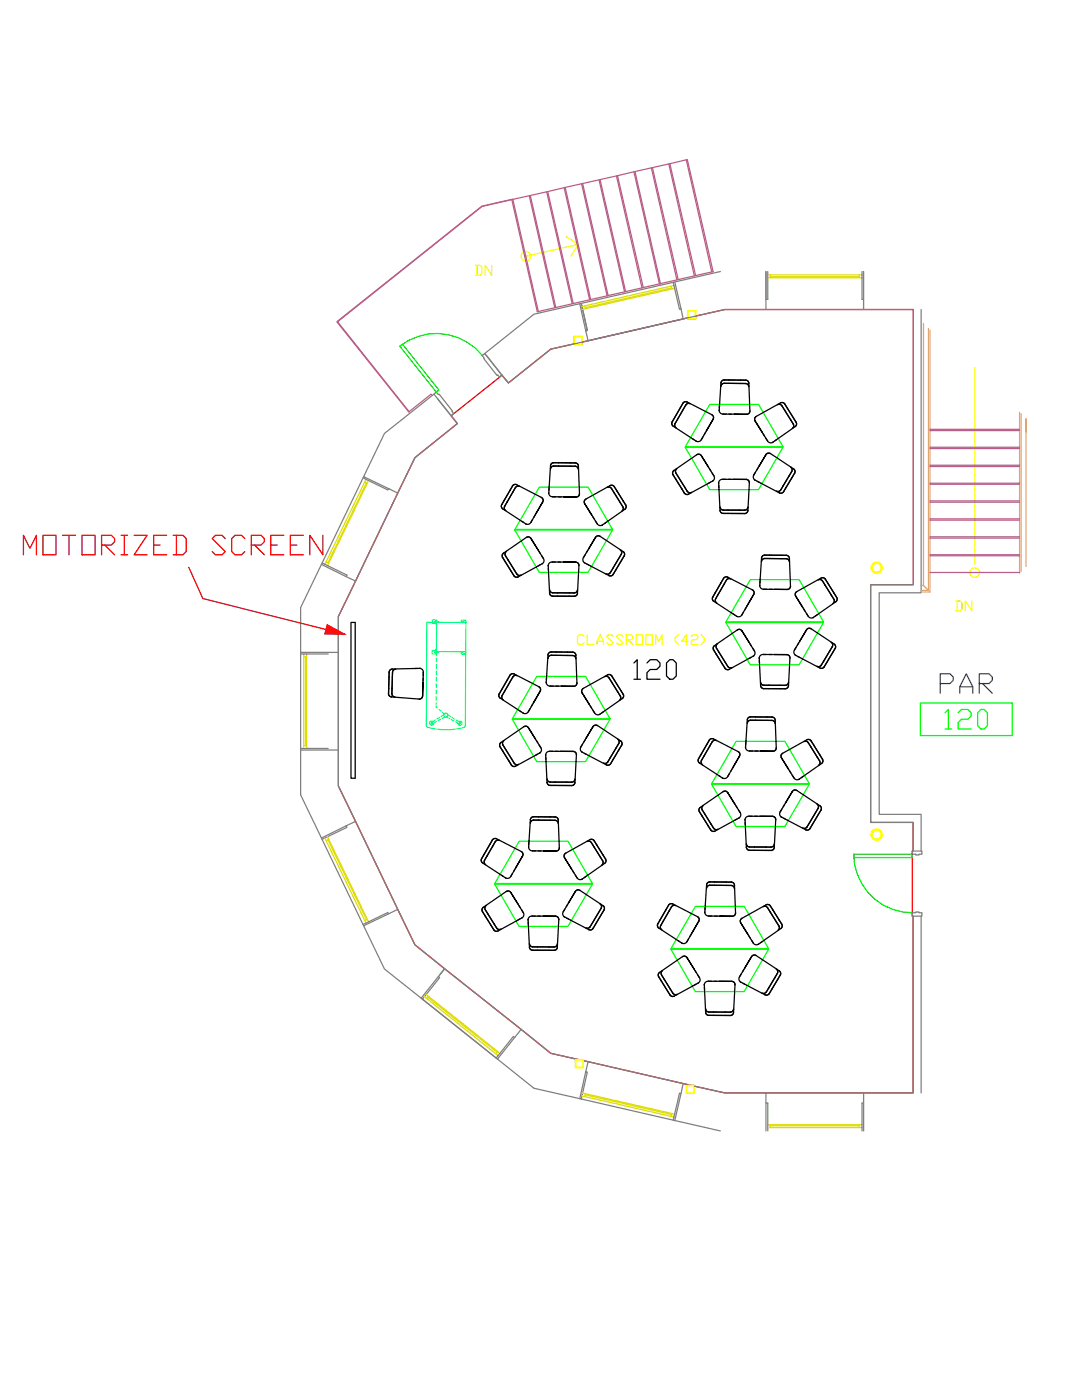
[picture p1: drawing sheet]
<svg xmlns="http://www.w3.org/2000/svg" width="216mm" height="279mm" viewBox="0 0 216 279" stroke-linecap="round" stroke-linejoin="round" font-family="sans-serif">
<defs><g id="words">
<text font-size="7.5" fill="#f00" x="3.5" y="111.8">MOTORIZED SCREEN</text>
<text font-size="7.5" x="125.2" y="136.9">120</text>
<text font-size="7.5" fill="#00f" x="186.3" y="139.7">PAR</text>
<text font-size="7.5" fill="#0f0" x="187.3" y="146.8">120</text>
<text font-size="5.3" fill="#ff0" x="189.4" y="123.1">DN</text>
<g font-size="4.9" fill="#ff0">
<text x="93.5" y="56.1">DN</text>
<text x="113.9" y="129.8">CLASSROOM (42)</text>
</g>
</g></defs>
<!-- layer: AREA-ROOM-POLYLINE -->
<path d="M90 83l10.1-8.1 1.3 1.5 8.5-6.7 4.6-1.1 1.7 .1v-.4l21-4.9v.2h1.7v-.5l5.7-1.3h37.6v54.9h-8.5v47.4h8.5v5.7h-.2v13h.2v35.3h-37.6l-6.1-1.3v-.2h-.6l-21.5-4.9v-.2h-.9l-5.6-1.3-27.1-21.6-15.3-31.7v-33.9l15.3-31.7 8.5-6.8z" fill="none" stroke="#f00" stroke-width=".25"/>
<!-- layer: WALL-FULL -->
<g fill="none" stroke="#808080" stroke-width=".25">
<path d="M134.3 56.3l1.3 5.4h.3M134.7 56.3l1.2 5.4M143.7 54.2l-37.2 8.5-9.8 7.9 3.4 4.3M152.8 54.2v7.6M153.2 54.2v5.5h-.4M172 54.2v5.5h.3M172.3 54.2v7.6M86.6 78.7l3.4 4.3 .5-.4-.3-.5 .1-.1-2.7-3.3-.1 .1-.4-.6-10.4 8.3-4.1 8.6 5.1 2.5M87.4 79.6l3.9 4.9-8.5 6.8-3.4 7.1-1.9-.9M96.2 71l.5-.4 3.4 4.3-.4 .4-.4-.5-.1 .1zM115.7 60.6l1.2 5.4 .3-.1-1.2-5.3 1.2 5.3-.3 .1 .4 2 19-4.4-.4-1.9M117.3 68l-7.4 1.7-8.5 6.7-1.3-1.5"/>
<path d="M136.3 63.6l8.3-1.8h37.6v54.9h-8.5v47.4h8.5v5.7M136.6 63.6l-19.3 4.4M183.8 61.8v56.5h-8.4v44.2h8.4v7.3M72.4 95.4l5 2.4 .1-.3M72.6 95.1l-8.5 17.5 5 2.5 .1-.3-3.8-1.9M79.4 98.4l-8.5 17.6M64.1 112.6l-4.1 8.7v37.3l4.1 8.6 5-2.4M69.1 115.1l1.8 .9-3.4 7v33.9l3.4 7-1.8 .9M60 130.2h7.5M60 130.5h5.5M60 149.7h7.5M60 149.4h5.5"/>
<path d="M64.1 167.2l8.5 17.6M69.1 164.8l.1 .3-4.9 2.4M70.9 163.9l8.5 17.6-1.9 .9M182 169.8h2v.7h-.6v.1l-1.4-.1zM77.5 182.4l-.1-.3-5 2.4M77.5 182.4l-4.9 2.4 4.1 8.6 7.3 5.8 3.5-4.3M79.4 181.5l3.4 7.1 5.9 4.7-1.2 1.6 .2 .2-3.4 4.3-.3-.2 15.3 12.2 3.4-4.3M84.3 199.4l14.7 11.8M87.8 194.5l.9-1.2 15.3 12.1M182 182.2h.7v-.2l1.3 .2v.6h-2zM182.2 182.8v35.3h-37.6l-6.1-1.3M183.8 182.8v35.3"/>
<path d="M102.7 207.1l1.3-1.7 5.9 4.8 5.6 1.3M102.7 207.1l-.3-.3-3.4 4.4 7.5 6 9.2 2.1M116 219.3l1.2-5.3-.3-.1-1.2 5.4 18.9 4.3M116.4 211.7l.9 .2-.4 2M117.3 211.9l19 4.3-.4 2M136.3 216.2l1.6 .4M152.8 218.1v7.6M172.3 218.1v7.6M134.3 223.6l1.3-5.4h.3l-1.3 5.4M134.6 223.6l9.1 2.1M152.8 220.1h.4v5.6M172.3 220.1h-.3v5.6"/>
</g>
<!-- layer: DOOR -->
<path d="M79.8 69.1a11.7 11.7 0 0 1 16.5 1.9M79.8 69.1l.5-.4 7.3 9.1-.5 .4zM170.3 170.5h11.7v.6h-11.7v-.6a11.7 11.7 0 0 0 11.8 11.7" fill="none" stroke="#00b800" stroke-width=".25"/>
<!-- layer: GLAZING -->
<g fill="none" stroke="#dd0" stroke-width=".25">
<path d="M133.9 57.1l-17.8 4.1M134 57.5l-17.2 3.9M134.1 57.7l-17.8 4M134.5 57l-.6 .1 .2 .6 .5-.2M153.2 54.9h18.8M153.2 55.4h18.8M153.7 54.9v.5M153.7 55.2h17.7M171.4 54.9v.5M116.7 61l.1 .6M72.8 96.2l-8 16.4M73 95.7l-.2 .5 .5 .2 .2-.5"/>
<path d="M73.1 96.4l-7.7 15.9M73.3 96.4l-7.7 16M60.6 130.5v18.9M60.6 131.1h.6M61 131.1v17.7M61.2 130.5v18.9M60.6 148.8h.6M65.1 167.8l7.9 16.4M65.3 167l.3 .5-.5 .3-.3-.6M65.4 167.6l7.7 15.9M65.6 167.5l7.7 16M72.8 183.7l.5-.2 .2 .5"/>
<path d="M84.7 198.9l14.7 11.8M85 198.5l.5 .3-.3 .5M85.4 199l13.8 11M85.5 198.8l13.8 11.1M99.8 210.2l-.5-.3-.3 .4M116.3 218.1l.5 .2-.1 .5-.6-.1M116.7 218.8l17.8 4.1M116.8 218.5l17.2 3.9M116.8 218.3l17.3 3.9M134.6 222.3l-.5-.1-.2 .6M153.2 224.5h18.8M153.2 225h18.8"/>
<path d="M153.7 224.5v.5M153.7 224.7h17.7M171.4 224.5v.5"/>
</g>
<!-- layer: HANDRAIL -->
<path d="M184.3 64.6v52.2l1 1M185.3 65.6v52.2h-1.5M185.6 65.9v52.2h-1.8M203.4 82.3v32.1M203.8 82.6v31.4M204.7 86.2v-2.6v29.5M183.8 116.8h.5" fill="none" stroke="#dda56e" stroke-width=".25"/>
<!-- layer: COLUMNS -->
<g fill="none" stroke="#ff0" stroke-width=".25">
<path d="M114.5 67.1h1.7v1.6h-1.7zM114.6 67.2h1.4v1.4h-1.4zM137.2 62h1.7v1.6h-1.7zM137.3 62.1h1.4v1.4h-1.4zM114.8 211.5h1.6v1.6h-1.6zM114.9 211.6h1.4v1.4h-1.4zM136.9 216.6h1.6v1.6h-1.6zM137 216.7h1.4v1.4h-1.4z"/>
<circle cx="174.9" cy="113.3" r="1.15"/>
<circle cx="174.9" cy="113.3" r=".97"/>
<circle cx="175" cy="113.3" r=".9"/>
<circle cx="174.9" cy="166.6" r="1.15"/>
<circle cx="174.9" cy="166.6" r=".97"/>
<circle cx="175" cy="166.6" r=".9"/>
</g>
<!-- layer: ANNOTATION-NOTE -->
<g fill="none" stroke="#ff0" stroke-width=".25">
<path d="M113 47.3l2.4 1.5-1.5 2.3M115.4 48.8l-10.5 2.4M194.5 73.4v39.2"/>
<circle cx="104.9" cy="51.1" r=".97"/>
<circle cx="194.5" cy="114.3" r=".98"/>
</g>
<!-- layer: STAIRS -->
<g fill="none" stroke="#b85c8a" stroke-width=".25">
<path d="M102.1 39.8l5.1 22.4M105.6 39.1l5.1 22.3M105.8 39l5.1 22.4M109.1 38.3l5.1 22.3M109.3 38.2l5.1 22.4M112.6 37.5l5.1 22.3M112.8 37.4l5.1 22.4M116 36.7l5.1 22.4M116.3 36.6l5 22.4M119.5 35.9l5.1 22.3M119.7 35.8l5.1 22.4M123 35.1l5.1 22.4"/>
<path d="M123.2 35.1l5.2 22.3M126.5 34.3l5.1 22.4M126.7 34.2l5.1 22.4M130 33.5l5.1 22.3M130.2 33.5l5.1 22.3M133.5 32.7l5 22.4M133.7 32.7l-37.5 8.5-28.8 23 14.3 18M136.9 31.9l5.1 22.4M138.8 55l-5.1-22.3 3.4-.9 5.2 22.4-35.1 8M107.4 62.2l-5.1-22.5-6.2 1.4-28.9 23.1 14.4 18 4.4-3.5 .2 .2M185.6 89.3h17.8M185.6 92.8h17.8"/>
<path d="M185.6 96.4h17.8M185.6 100h17.8M185.6 85.9h17.8M185.6 89.5h17.8M185.6 93.1h17.8M185.6 96.6h17.8M185.6 85.7h17.8M185.6 103.5h17.8M185.6 107.1h17.8M185.6 110.7h17.8M185.6 100.2h17.8M185.6 103.8h17.8"/>
<path d="M185.6 107.4h17.8M185.6 110.9h17.8M185.6 114.3h17.8"/>
</g>
<!-- layer: AFUTL-P -->
<g fill="none" stroke="#0f0" stroke-width=".25">
<path d="M107.6 97.2h9.8l4.8 8.5h-19.5zM136.7 89.3h19.5l-4.8 8.4h-9.8zM141.6 80.7h9.8l4.8 8.5h-19.4zM102.7 105.8h19.5l-4.9 8.4h-9.7zM149.7 115.7h9.8l4.8 8.4h-19.5zM107.1 135h9.8l4.8 8.4h-19.5zM144.8 124.2h19.5l-4.8 8.5h-9.8zM102.2 143.6h19.5l-4.9 8.4h-9.7zM142 156.5h19.5l-4.9 8.5h-9.7zM146.9 148h9.7l4.9 8.4h-19.5zM98.7 176.4h19.5l-4.9 8.5h-9.7zM103.6 167.9h9.7l4.9 8.4h-19.5z"/>
<path d="M133.9 189.5h19.5l-4.9 8.4h-9.8zM138.8 180.9h9.7l4.9 8.4h-19.5z"/>
</g>
<!-- layer: _FURN -->
<g fill="none" stroke="#000" stroke-width=".25">
<path d="M143.8 77.1a.65 .65 0 0 1 .7-.6h4.3a.65 .65 0 0 1 .6 .7M103.7 97.1a.65 .65 0 0 0-.9 .2l-2.1 3.7a.65 .65 0 0 0 .2 .9M109.5 98.5a.74 .74 0 0 0 .8 .6M109.5 98.5l.3-5.6a.64 .64 0 0 1 .7-.6l4.3 .1a.65 .65 0 0 1 .6 .6l.2 5.5-.2 .5-.4 .2M109.5 98.3v.2M109.6 97.5l-.1 .4M109.8 93.6a.65 .65 0 0 1 .7-.6h4.3a.65 .65 0 0 1 .6 .7M110.9 99.2l-.6-.1 2 .1M111.4 99.2h.6M115 99.2h-2.7h2.7M121.2 97.3a.65 .65 0 0 1 .8 .2l2.3 3.6a.65 .65 0 0 1-.2 .9M135.1 93.5a.65 .65 0 0 0-.2 .9l2.2 3.6a.65 .65 0 0 0 .9 .3"/>
<path d="M136.3 80.5a.65 .65 0 0 1 .8-.3l4.9 2.6 .4 .4-.1 .5M136.3 80.5l-2.2 3.7a.65 .65 0 0 0 .2 .9l4.7 3M137.7 80.6a.65 .65 0 0 0-.9 .2l-2.1 3.7a.65 .65 0 0 0 .2 .9M138.1 87.5l.4 .3M138.8 88l.2 .1M139.9 87.7a.74 .74 0 0 1-.9 .4M139.9 90.9l1.5 2.3-1.5-2.3M139.9 90.9l-.4-.2-.5 .1-4.5 3.1a.65 .65 0 0 0-.2 .9l2.3 3.6a.64 .64 0 0 0 .8 .2l4.9-2.6M140.3 87.2l-.4 .5M140.8 86.3l-.3 .4M141 86l-1.1 1.7M141.4 93.2l1 1.7"/>
<path d="M141.5 93.5l.3 .5M141.8 96.2l-.4 .2M142.1 94.4l.3 .5M142.3 96h-.2M142.3 83.7l-1.3 2.3 1.3-2.3M142.4 94.9a.74 .74 0 0 1-.1 1.1M143.4 96.3l.3 5.6a.65 .65 0 0 0 .6 .6h4.3M143.4 96.3v.2M143.4 96.9v.4M143.5 81.9l.4-5.5a.64 .64 0 0 1 .6-.6l4.3 .1a.65 .65 0 0 1 .6 .6l.2 5.5-.2 .5-.4 .2M143.5 81.9a.74 .74 0 0 0 .8 .7M143.5 81.8v.1"/>
<path d="M143.6 80.9l-.1 .5M144.2 95.7h2M144.2 95.7h.6M144.2 95.7a.74 .74 0 0 0-.8 .6M144.3 82.6l2 .1M144.3 82.6h.6M145.3 95.7h.6M145.4 82.6l.6 .1M148.9 95.7h-2.7h2.7M148.9 95.7l.5 .2 .1 .5-.3 5.5a.65 .65 0 0 1-.6 .6M149 82.7h-2.7h2.7M150.4 94.8a.74 .74 0 0 0 .2 1"/>
<path d="M150.6 95.8l4.9 2.6a.65 .65 0 0 0 .9-.3M150.6 95.8l.1 .1M150.7 84l1.4 2.3-1.4-2.3M150.7 84l-.1-.5 .3-.4 4.8-2.7a.65 .65 0 0 1 .9 .2l2.2 3.7a.64 .64 0 0 1-.1 .8l-4.5 3.2M150.8 94.2l-.4 .6M151.1 96.1l.4 .2M151.3 93.3l-.3 .5M151.5 93l-1.1 1.8M152.1 86.3l1.1 1.7M152.3 86.6l.3 .4M152.8 87.5l.4 .5M152.8 90.7l-1.3 2.3 1.3-2.3"/>
<path d="M152.8 90.7l.4-.3 .5 .1 4.7 3.1a.65 .65 0 0 1 .2 .8l-2.2 3.7M153.2 88a.74 .74 0 0 0 1 .3M154.3 88.2l-.1 .1M155 87.7l-.4 .3M155.2 80.8a.65 .65 0 0 1 .8 .2l2.3 3.6a.65 .65 0 0 1-.2 .9M157.8 93.2a.65 .65 0 0 1 .2 .9l-2.2 3.7a.65 .65 0 0 1-.9 .2M100.3 111.3l2.2 3.6a.65 .65 0 0 0 .9 .2l4.9-2.6M101 110a.65 .65 0 0 0-.1 .9l2.2 3.6a.65 .65 0 0 0 .9 .3M104.1 104l.4 .3M104.8 104.5l.2 .1M105.9 104.2a.74 .74 0 0 1-.9 .4M105.9 107.5l1.5 2.2-1.5-2.2"/>
<path d="M105.9 107.5l-.4-.3-.5 .1-4.5 3.1a.65 .65 0 0 0-.2 .9M106.3 103.7l-.4 .5M106.8 102.8l-.3 .5M106.9 102.5l-1 1.7M107.4 109.7l1 1.8M107.5 110l.3 .5M107.8 112.7l-.4 .3M108.1 110.9l.3 .6M108.3 112.5h-.2M108.3 100.2l-1.4 2.3 1.4-2.3M108.3 100.2v-.5l-.3-.4-4.9-2.6a.65 .65 0 0 0-.8 .3l-2.2 3.7a.64 .64 0 0 0 .2 .9l4.7 3M108.4 111.5a.74 .74 0 0 1-.1 1"/>
<path d="M109.4 112.8l.3 5.6a.65 .65 0 0 0 .6 .6h4.3M109.4 112.8v.2M109.4 113.4v.4M109.7 117.7a.65 .65 0 0 0 .6 .6h4.3a.65 .65 0 0 0 .6-.6M110.2 112.2a.74 .74 0 0 0-.8 .6M110.2 112.2h2M110.2 112.2h.6M111.3 112.2h.6M114.9 112.2h-2.7h2.7M114.9 112.2l.4 .2 .2 .5-.3 5.5a.65 .65 0 0 1-.6 .6M116.4 111.3a.74 .74 0 0 0 .2 1M116.6 112.3l.1 .1"/>
<path d="M116.7 100.5l1.4 2.3-1.4-2.3M116.7 100.5l-.1-.5 .3-.4 4.8-2.7a.65 .65 0 0 1 .9 .2l2.2 3.7a.64 .64 0 0 1-.1 .8l-4.6 3.2M116.7 110.7l-.3 .6M117.1 112.6l.4 .2M117.3 109.8l-.3 .5M117.5 109.6l-1.1 1.7M118.1 102.8l1.1 1.7M118.3 103.1l.2 .4M118.8 104l.4 .5M118.8 107.2l-1.3 2.4 1.3-2.4M118.8 107.2l.4-.3 .5 .1 4.6 3.1a.65 .65 0 0 1 .2 .9l-2.1 3.6a.64 .64 0 0 1-.9 .3l-4.9-2.6M119.2 104.5a.74 .74 0 0 0 .9 .3"/>
<path d="M120.3 104.7l-.2 .1M121 104.2l-.4 .3M123.8 109.7a.65 .65 0 0 1 .2 .9l-2.2 3.7a.65 .65 0 0 1-.9 .2M143.7 101.2a.65 .65 0 0 0 .6 .6h4.3a.65 .65 0 0 0 .6-.6M145.8 115.5a.65 .65 0 0 0-.9 .3l-2.1 3.7a.65 .65 0 0 0 .2 .9M150.4 118.6l-1.3 2.3 1.3-2.3M150.4 118.6l.1-.5-.4-.4-4.9-2.5a.65 .65 0 0 0-.8 .2l-2.2 3.7a.64 .64 0 0 0 .2 .9l4.7 3M151.6 116.9a.74 .74 0 0 0 .8 .7M151.6 116.9l.4-5.5a.64 .64 0 0 1 .6-.6h4.3a.65 .65 0 0 1 .6 .6l.2 5.6-.2 .4-.4 .2M151.6 116.8v.1M151.7 115.9l-.1 .5M151.9 112.1a.65 .65 0 0 1 .7-.6h4.3a.65 .65 0 0 1 .6 .6"/>
<path d="M152.4 117.6h2M152.4 117.6h.6M153.5 117.6h.6M157.1 117.6h-2.7h2.7M158.8 119l1.4 2.2-1.4-2.2M163.3 115.7a.65 .65 0 0 1 .8 .2l2.3 3.7a.65 .65 0 0 1-.2 .9M164.7 115.6l2.3 3.6a.65 .65 0 0 1-.2 .9l-4.6 3.2M164.7 115.6a.65 .65 0 0 0-.9-.2l-4.8 2.7-.3 .4 .1 .5M79 133.5a.65 .65 0 0 0-.7 .7l-.1 4.2a.65 .65 0 0 0 .6 .7M83.3 133.4h-.5M83.8 133.4l-5.5 .1a.64 .64 0 0 0-.6 .6l-.2 4.3a.65 .65 0 0 0 .6 .7l5.5 .4 .5-.1 .2-.5M83.8 133.4h-.1"/>
<path d="M83.8 133.4a.74 .74 0 0 1 .7 .8M84.3 138.9l.1-2.7-.1 2.7M84.4 135.3v.6M84.5 134.2l-.1 2M84.5 134.2l-.1 .6M103.2 134.9a.65 .65 0 0 0-.9 .2l-2.1 3.7a.65 .65 0 0 0 .2 .9M107.8 137.9l-1.4 2.4 1.4-2.4M107.8 137.9v-.5l-.3-.4-4.9-2.5a.65 .65 0 0 0-.9 .3l-2.1 3.7a.64 .64 0 0 0 .2 .8l4.7 3.1M109 136.2a.74 .74 0 0 0 .8 .7M109 136.1v.1M109.1 135.2l-.1 .5M109.8 136.9h2"/>
<path d="M109.8 136.9h.6M110.9 136.9h.6M113.3 130.8h-3.3a.65 .65 0 0 0-.7 .6M113.3 130.1h-3.3a.65 .65 0 0 0-.7 .6l-.3 5.5M114.5 137l-2.7-.1 2.7 .1M114.9 130.8l.2 5.5-.2 .5-.4 .2M116.2 138.3l1.4 2.3-1.4-2.3M120.6 135a.65 .65 0 0 1 .9 .3l1.8 2.8M123.8 138.9a.65 .65 0 0 1-.2 .9M123.8 137.7l-1.7-2.8a.65 .65 0 0 0-.9-.2l-4.8 2.7-.3 .4 .1 .5M124.2 139.4l-4.6 3.2M142.9 130.6l1.7 2.8a.65 .65 0 0 0 .9 .2l4.9-2.7"/>
<path d="M143 129.4l2.2 3.6a.65 .65 0 0 0 .9 .2M146.2 122.5l.4 .2M146.9 122.9l.2 .1M148 122.7a.74 .74 0 0 1-.9 .3M148 125.9l1.5 2.3-1.5-2.3M148 125.9l-.4-.3-.5 .1-4.5 3.1M148.4 122.1l-.4 .6M148.9 121.2l-.3 .5M149.1 120.9l-1.1 1.8M149.5 128.2l1 1.7M149.6 128.5l.3 .4M149.9 131.2l-.4 .2"/>
<path d="M150.2 129.4l.3 .5M150.4 130.9l-.2 .1M150.5 129.9a.74 .74 0 0 1-.1 1M151.5 131.3v.1M151.5 131.8v.5M151.8 136.1a.65 .65 0 0 0 .6 .7h4.3a.65 .65 0 0 0 .6-.6M152.3 130.6h2M152.3 130.6h.6M152.3 130.6a.74 .74 0 0 0-.8 .7M153.4 130.6h.6M157 130.6h-2.7h2.7M157 130.6l.4 .2 .2 .5-.3 5.5a.65 .65 0 0 1-.6 .7l-4.3-.1a.64 .64 0 0 1-.6-.6l-.3-5.5"/>
<path d="M158.5 129.7a.74 .74 0 0 0 .2 1.1M158.7 130.8h.1M158.8 129.2l-.3 .5M159.2 131l.4 .2M159.4 128.3l-.3 .5M159.6 128l-1.1 1.7M160.2 121.2l1.1 1.8M160.4 121.5l.3 .5M160.9 122.4l.4 .6M160.9 125.7l-1.3 2.3 1.3-2.3M160.9 125.7l.4-.3 .5 .1 4.7 3a.65 .65 0 0 1 .2 .9l-2.2 3.7a.64 .64 0 0 1-.9 .2l-4.9-2.5M161.3 123a.74 .74 0 0 0 .9 .3"/>
<path d="M162.4 123.2l-.2 .1M163.1 122.7l-.4 .2M165.9 128.2a.65 .65 0 0 1 .2 .9l-2.2 3.6a.65 .65 0 0 1-.9 .3M100.5 147.8a.65 .65 0 0 0-.1 .9l2.2 3.6a.65 .65 0 0 0 .9 .2M103.6 141.8l.4 .3M104.3 142.3l.2 .1M105.4 142a.74 .74 0 0 1-.9 .4M105.4 145.2l1.5 2.3-1.5-2.3M105.4 145.2l-.4-.3-.5 .1-4.5 3.2a.65 .65 0 0 0-.2 .8l2.2 3.7M105.8 141.5l-.4 .5M106.3 140.5l-.3 .5M106.4 140.3l-1 1.7"/>
<path d="M106.9 147.5l1 1.7M107 147.8l.3 .5M107.3 150.5l-.4 .2M107.6 148.7l.3 .5M107.7 150.2l-4.8 2.7a.65 .65 0 0 1-.9-.2M107.7 150.2l-.1 .1M107.9 149.2a.74 .74 0 0 1-.2 1M108.9 150.6v.2M108.9 151.2v.4M109.2 155.5a.65 .65 0 0 0 .6 .6h4.3a.65 .65 0 0 0 .6-.6M109.7 149.9h2M109.7 149.9h.6"/>
<path d="M109.7 149.9a.74 .74 0 0 0-.8 .7M110.8 149.9h.6M114.4 150l-2.7-.1 2.7 .1M114.4 150l.4 .2 .2 .4-.3 5.6a.65 .65 0 0 1-.6 .6l-4.3-.1a.64 .64 0 0 1-.6-.6l-.3-5.5M115.9 149.1a.74 .74 0 0 0 .2 1M116.1 150.1h.1M116.2 148.5l-.3 .6M116.6 150.3l.4 .2M116.8 147.6l-.3 .5M116.9 147.3l-1 1.8M117.6 140.6l1 1.7M117.7 140.8l.3 .5"/>
<path d="M118.3 141.7l.3 .6M118.3 145l-1.4 2.3 1.4-2.3M118.3 145l.4-.3 .5 .1 4.6 3.1a.65 .65 0 0 1 .2 .8M118.6 142.3a.74 .74 0 0 0 1 .3M119.8 142.5l-.2 .1M120.5 142l-.4 .3M123.3 147.5a.65 .65 0 0 1 .2 .9l-2.2 3.7a.65 .65 0 0 1-.9 .2M124 148.7l-2.1 3.7a.65 .65 0 0 1-.9 .2l-4.9-2.5M139.4 151.4a.65 .65 0 0 0 .2 .9l4.6 3M143 147.8a.65 .65 0 0 0-.9 .3l-2.1 3.7a.65 .65 0 0 0 .2 .8M143.4 154.8l.4 .2M144.1 155.2l.1 .1"/>
<path d="M145.2 155a.74 .74 0 0 1-1 .3M145.2 158.2l1.4 2.3-1.4-2.3M145.2 158.2l-.4-.3-.5 .1-4.6 3.1a.65 .65 0 0 0-.1 .9M145.5 154.4l-.3 .6M146.1 153.5l-.3 .5M146.2 153.2l-1 1.8M147.6 150.9l-1.4 2.3 1.4-2.3M147.6 150.9v-.5l-.3-.4-4.9-2.5a.65 .65 0 0 0-.9 .2l-2.1 3.7M148.8 149.2l.3-5.5a.64 .64 0 0 1 .7-.6h4.2a.65 .65 0 0 1 .7 .6l.2 5.5-.2 .5-.5 .2M148.8 149.2a.74 .74 0 0 0 .7 .7M148.8 149v.2M148.8 148.2v.4"/>
<path d="M149.1 144.3a.65 .65 0 0 1 .7-.6l4.2 .1a.65 .65 0 0 1 .7 .6M149.5 149.9h2.1M149.5 149.9h.7M150.7 149.9h.5M154.2 149.9h-2.6h2.6M155.9 151.2l1.4 2.3-1.4-2.3M155.9 151.2v-.5l.3-.4 4.8-2.7a.65 .65 0 0 1 .9 .3l2.2 3.6a.64 .64 0 0 1-.2 .9l-4.5 3.1M157.3 153.5l1.1 1.7M157.5 153.8l.3 .5M158.1 154.7l.3 .5M158.1 158l-1.4 2.3 1.4-2.3M158.1 158l.4-.3 .5 .1 4.6 3a.65 .65 0 0 1 .2 .9l-2.2 3.7a.64 .64 0 0 1-.8 .2l-4.9-2.6"/>
<path d="M158.4 155.2a.74 .74 0 0 0 1 .3M159.5 155.5h-.1M160.2 155l-.3 .2M160.4 148a.65 .65 0 0 1 .9 .2l2.2 3.7a.65 .65 0 0 1-.1 .8M96.1 171.4a.65 .65 0 0 0 .2 .8l4.6 3M99.7 167.7a.65 .65 0 0 0-.9 .3l-2.1 3.7a.65 .65 0 0 0 .2 .9M100.1 174.7l.4 .2M100.8 175.2h.1M101.9 174.9a.74 .74 0 0 1-1 .3M101.9 178.1l1.4 2.3-1.4-2.3M101.9 178.1l-.4-.3-.5 .1-4.5 3.2a.65 .65 0 0 0-.2 .8l2.2 3.7a.64 .64 0 0 0 .9 .2l4.8-2.7M102.2 174.4l-.3 .5"/>
<path d="M102.8 173.4l-.3 .5M102.9 173.2l-1 1.7M104.3 170.8l-1.4 2.4 1.4-2.4M104.3 170.8v-.5l-.3-.4-4.9-2.5a.65 .65 0 0 0-.9 .3l-2.1 3.7M105.5 169.1a.74 .74 0 0 0 .7 .7M105.5 169v.1M105.5 168.1v.5M105.8 164.3a.65 .65 0 0 1 .7-.6h4.2a.65 .65 0 0 1 .7 .6M106.2 169.8h2.1M106.2 169.8h.7M106.5 163h4.3a.65 .65 0 0 1 .6 .7l.2 5.5-.2 .5-.4 .2M106.5 163a.65 .65 0 0 0-.7 .6l-.3 5.5"/>
<path d="M107.4 169.8h.5M111 169.9l-2.7-.1 2.7 .1M112.6 171.2l1.5 2.3-1.5-2.3M112.6 171.2v-.5l.3-.4 4.8-2.7a.65 .65 0 0 1 .9 .2l2.2 3.6a.64 .64 0 0 1-.2 .9l-4.5 3.2M114.1 173.5l1 1.7M114.2 173.7l.3 .5M114.8 174.6l.3 .6M114.8 177.9l-1.4 2.3 1.4-2.3M114.8 177.9l.4-.3 .5 .1 4.6 3a.65 .65 0 0 1 .2 .9l-2.2 3.7a.64 .64 0 0 1-.8 .2l-4.9-2.5M115.1 175.2a.74 .74 0 0 0 1 .3M116.2 175.4l-.1 .1M116.9 174.9l-.3 .3"/>
<path d="M117.1 167.9a.65 .65 0 0 1 .9 .3l2.3 3.6a.65 .65 0 0 1-.2 .9M139.6 162l2.2 3.6a.65 .65 0 0 0 .9 .3l4.8-2.7M140.3 160.8a.65 .65 0 0 0-.2 .8l2.3 3.7a.65 .65 0 0 0 .8 .2M141 177.3a.65 .65 0 0 1 .6-.6h4.3a.65 .65 0 0 1 .7 .6M146.6 160.5l1.1 1.7M146.8 160.7l.3 .5M147 163.5l-.4 .2M147.4 161.6l.3 .6M147.5 163.2l-.1 .1M147.7 162.2a.74 .74 0 0 1-.2 1M148.7 163.6v.1M148.7 164.1v.5"/>
<path d="M148.9 168.4a.65 .65 0 0 0 .7 .6l4.2 .1a.65 .65 0 0 0 .7-.7M149.4 162.9h2.1M149.4 162.9h.7M149.4 162.9a.74 .74 0 0 0-.7 .7M150.6 162.9h.5M154.1 162.9h-2.6h2.6M154.1 162.9l.5 .2 .2 .5-.3 5.5a.65 .65 0 0 1-.7 .6h-4.2a.64 .64 0 0 1-.7-.6l-.2-5.5M155.7 162a.74 .74 0 0 0 .2 1M155.9 163l.1 .1M156 161.5l-.3 .5M156.4 163.3l.4 .2M156.6 160.6l-.3 .4"/>
<path d="M156.7 160.3l-1 1.7M163 160.5a.65 .65 0 0 1 .2 .8l-2.2 3.7a.65 .65 0 0 1-.8 .3M97 180.7a.65 .65 0 0 0-.2 .9l2.3 3.6a.65 .65 0 0 0 .9 .2M103.3 180.4l1.1 1.7M103.5 180.7l.3 .4M103.8 183.4l-.4 .2M104.1 181.6l.3 .5M104.2 183.1l-.1 .1M104.4 182.1a.74 .74 0 0 1-.2 1M105.4 183.5l.2 5.5a.65 .65 0 0 0 .7 .6M105.4 183.5v.2M105.4 184.1v.4"/>
<path d="M105.6 188.3a.65 .65 0 0 0 .7 .7h4.3a.65 .65 0 0 0 .6-.6M106.1 182.8a.74 .74 0 0 0-.7 .7M106.1 182.8h2.1M106.1 182.8h.7M107.3 182.8h.6M110.9 182.8l.4 .3 .2 .4-.3 5.5a.65 .65 0 0 1-.6 .7l-4.3-.1M110.9 182.8h-2.7h2.7M112.4 181.9a.74 .74 0 0 0 .2 1.1M112.6 183h.1M112.7 181.4l-.3 .5M113.1 183.2l.4 .2M113.3 180.5l-.3 .5"/>
<path d="M113.4 180.2l-1 1.7M119.7 180.4a.65 .65 0 0 1 .2 .9l-2.1 3.6a.65 .65 0 0 1-.9 .3M132.2 193.7a.65 .65 0 0 0-.2 .9l2.3 3.6a.65 .65 0 0 0 .8 .2M134.8 180.7a.65 .65 0 0 0-.8 .3l-2.2 3.7a.65 .65 0 0 0 .3 .9M135.3 187.7l.3 .2M136 188.2h.1M137.1 187.9a.74 .74 0 0 1-1 .3M137.1 191.1l1.4 2.3-1.4-2.3M137.1 191.1l-.4-.3-.5 .1-4.6 3.2a.65 .65 0 0 0-.2 .8l2.3 3.7M137.4 187.4l-.3 .5M137.9 186.4l-.2 .5M138.1 186.2l-1 1.7"/>
<path d="M138.5 193.4l1.1 1.7M138.7 193.7l.3 .4M138.9 196.4l-.4 .2M139.2 194.6l.4 .5M139.4 196.1l-4.9 2.7a.65 .65 0 0 1-.8-.2M139.4 196.1l-.1 .1M139.4 183.8l-1.3 2.4 1.3-2.4M139.4 183.8l.1-.5-.3-.4-4.9-2.5a.65 .65 0 0 0-.9 .3l-2.1 3.7a.64 .64 0 0 0 .2 .8l4.6 3M139.6 195.1a.74 .74 0 0 1-.2 1M140.5 196.5v.2M140.6 197.1v.4M140.6 182.1a.74 .74 0 0 0 .8 .7"/>
<path d="M140.6 182.1l.4-5.5a.64 .64 0 0 1 .6-.6h4.3a.65 .65 0 0 1 .7 .7l.2 5.5-.2 .5-.5 .2M140.6 182v.1M140.7 181.1v.5M141.3 195.8h2M141.3 195.8h.7M141.3 195.8a.74 .74 0 0 0-.8 .7M141.4 182.8h2M141.4 182.8h.6M142.5 195.8h.5M142.6 182.8h.5M146 195.9l-2.7-.1 2.7 .1M146 195.9l.5 .2 .2 .4-.3 5.6a.65 .65 0 0 1-.7 .6l-4.3-.1a.64 .64 0 0 1-.6-.6l-.3-5.5"/>
<path d="M146.1 182.9l-2.7-.1 2.7 .1M147.6 195a.74 .74 0 0 0 .1 1M147.7 196h.2M147.8 184.2l1.4 2.3-1.4-2.3M147.8 184.2l-.1-.5 .3-.4 4.9-2.7a.65 .65 0 0 1 .8 .2l2.3 3.6a.64 .64 0 0 1-.2 .9l-4.5 3.2M147.9 194.4l-.3 .6M148.2 196.2l.4 .2M148.4 193.5l-.3 .5M148.6 193.2l-1 1.8M149.2 186.5l1.1 1.7M149.4 186.7l.3 .5M150 187.6l.3 .6"/>
<path d="M150 190.9l-1.4 2.3 1.4-2.3M150 190.9l.4-.3 .5 .1 4.6 3a.65 .65 0 0 1 .2 .9l-2.2 3.7a.64 .64 0 0 1-.9 .2l-4.9-2.5M150.3 188.2a.74 .74 0 0 0 1 .3M151.4 188.4l-.1 .1M152.1 187.9l-.4 .3M152.3 180.9a.65 .65 0 0 1 .9 .3l2.2 3.6a.65 .65 0 0 1-.2 .9M154.9 193.4a.65 .65 0 0 1 .2 .9l-2.2 3.6a.65 .65 0 0 1-.8 .3M140.8 201.4a.65 .65 0 0 0 .7 .6h4.2a.65 .65 0 0 0 .7-.6"/>
</g>
<!-- layer: AFUST-P -->
<g fill="none" stroke="#0ff" stroke-width=".25">
<path d="M86.3 124.3l.6 .1M86.9 129.8l-.7 .1v.6a.69 .69 0 0 0 .9-.2M87 139v.8M87 137.7v.8M87.1 136.4l-.1 .8M87.1 135.1v.9M87.1 133.9v.8M87.1 132.6v.8M87.1 131.3v.8M87.1 130l5.8 .1v.2l-.2 .1-.7-.3v.4l.3 .1 .6-.1v-.2M87.1 129.5l-.4 .6 .1 .2 .2 .1 .7-.4M87.2 123.9a.69 .69 0 0 0-.9-.1v.5"/>
<path d="M92 124.2h1l-.2 20.8a11.6 11.6 0 0 1-7.7 0l.1-20.8h2.5l-.7-.3-.2 .2 .3 .7M92 124.2l.7-.3 .3 .1-.1 .2M92.9 124v-.2l-.2-.1-.6 .1-.1 .4M93 124.2h-5.9v6.7M86.4 144a.44 .44 0 0 0-.7 .1 .44 .44 0 0 0 .3 .6 .44 .44 0 0 0 .6-.4M86.9 143.7l-.8 .5M87 141.1l.3 .2M87 140.2v.9M87.1 144l-.9 .5M87.6 141.6l.4 .4M87.7 143.2l-.5 .3M87.9 143.6l-.5 .3"/>
<path d="M88.3 142.2l.3 .3M88.6 142.7l-.6 .3M88.8 143.1l-.6 .3M89.1 143.1l.6 .3M89.4 142.7l.5 .3M90 143.6l.5 .3M90.2 143.2l.5 .3M90.8 144l.9 .5M91 143.7l.8 .5M91.5 144a.44 .44 0 0 1 .7 .2 .44 .44 0 0 1-.4 .6 .44 .44 0 0 1-.5-.5"/>
<circle cx="86.1" cy="144.3" r=".16"/>
<circle cx="89" cy="142.7" r=".41"/>
<circle cx="91.8" cy="144.4" r=".16"/>
</g>
<!-- layer: CLFUR -->
<path d="M70 124.2h.9v31.1h-.9z" fill="none" stroke="#000" stroke-width=".25"/>
<!-- layer: ELECT -->
<path d="M37.7 113.2l2.8 6.2 28.3 7.2" fill="none" stroke="#f00" stroke-width=".25"/>
<!-- layer: DIMENSIONS -->
<path d="M65.3 124.7l3.5 1.9-4-.1z" fill="#f00" stroke="#f00" stroke-width=".2"/>
<!-- layer: _NUMBERS -->
<path d="M183.6 140.3h18.4v6.5h-18.4z" fill="none" stroke="#0f0" stroke-width=".25"/>
<use href="#words"/>
</svg>
